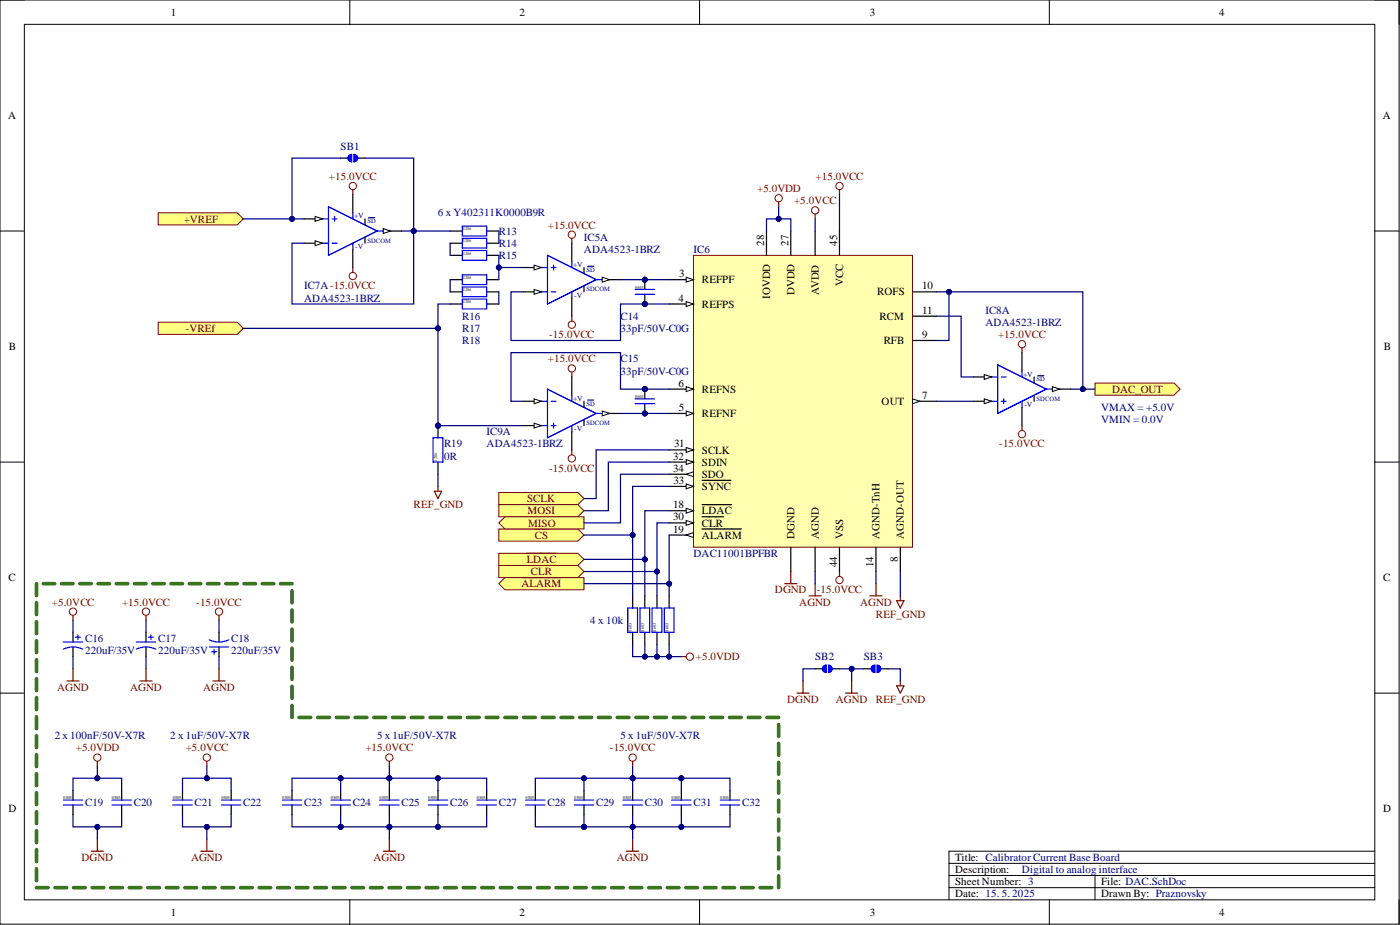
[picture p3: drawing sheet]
<svg xmlns="http://www.w3.org/2000/svg" width="292mm" height="193mm" viewBox="0 0 292 193" stroke-linecap="round" stroke-linejoin="round" font-family="sans-serif">
<defs><g id="words">
<g font-size="2.3">
<text x="35.6" y="3.3">1</text>
<text x="108.4" y="3.3">2</text>
<text x="181.5" y="3.3">3</text>
<text x="254.3" y="3.3">4</text>
<text x="1.7" y="24.9">A</text>
<text x="288.5" y="24.9">A</text>
<text x="159.4" y="51.2" transform="rotate(-90 159.4 51.2)">28</text>
<text x="164.5" y="51.2" transform="rotate(-90 164.5 51.2)">27</text>
<text x="174.6" y="51.2" transform="rotate(-90 174.6 51.2)">45</text>
<text x="141.7" y="57.8">3</text>
<text x="146.5" y="59.1">REFPF</text>
<text x="175.9" y="59.7" transform="rotate(-90 175.9 59.7)">VCC</text>
<text x="141.6" y="62.9">4</text>
<text x="146.5" y="64.2">REFPS</text>
<text x="160.7" y="62.3" transform="rotate(-90 160.7 62.3)">IOVDD</text>
<text x="165.8" y="61.6" transform="rotate(-90 165.8 61.6)">DVDD</text>
<text x="170.8" y="61.6" transform="rotate(-90 170.8 61.6)">AVDD</text>
<text x="183" y="61.6">ROFS</text>
<text x="192.4" y="60.4">10</text>
<text x="192.4" y="65.4">11</text>
<text x="183.5" y="66.7">RCM</text>
<text x="184.4" y="71.8">RFB</text>
<text x="192.4" y="70.5">9</text>
<text x="1.9" y="73.1">B</text>
<text x="288.7" y="73.1">B</text>
<text x="141.6" y="80.7">6</text>
<text x="146.5" y="81.9">REFNS</text>
<text x="192.4" y="83.2">7</text>
<text x="141.6" y="85.7">5</text>
<text x="146.5" y="87">REFNF</text>
<text x="184" y="84.5">OUT</text>
<text x="140.5" y="95.9">32</text>
<text x="140.6" y="93.4">31</text>
<text x="146.5" y="94.6">SCLK</text>
<text x="140.5" y="98.4">34</text>
<text x="140.5" y="101">33</text>
<text x="146.5" y="97.2">SDIN</text>
<text x="146.5" y="99.7">SDO</text>
<text x="140.5" y="106">18</text>
<text x="146.5" y="102.2">SYNC</text>
<text x="146.5" y="107.3">LDAC</text>
<text x="140.5" y="108.6">30</text>
<text x="140.5" y="111.1">19</text>
<text x="146.5" y="109.8">CLR</text>
<text x="146.5" y="112.4">ALARM</text>
<text x="165.8" y="112.4" transform="rotate(-90 165.8 112.4)">DGND</text>
<text x="170.8" y="112.4" transform="rotate(-90 170.8 112.4)">AGND</text>
<text x="175.9" y="112.4" transform="rotate(-90 175.9 112.4)">VSS</text>
<text x="183.5" y="112.4" transform="rotate(-90 183.5 112.4)">AGND-TnH</text>
<text x="188.6" y="112.4" transform="rotate(-90 188.6 112.4)">AGND-OUT</text>
<text x="174.6" y="118.4" transform="rotate(-90 174.6 118.4)">44</text>
<text x="182.3" y="118.4" transform="rotate(-90 182.3 118.4)">14</text>
<text x="187.3" y="117.2" transform="rotate(-90 187.3 117.2)">8</text>
<text x="1.8" y="121.3">C</text>
<text x="288.6" y="121.3">C</text>
<text x="1.8" y="169.5">D</text>
<text x="288.6" y="169.5">D</text>
<text x="199.3" y="179.6">Title: Calibrator Current Base Board</text>
<text x="199.3" y="182.1">Description:</text>
<text x="199.3" y="184.7">Sheet Number: 3</text>
<text x="229.7" y="184.7">File: DAC.SchDoc</text>
<text x="35.6" y="191">1</text>
<text x="108.4" y="191">2</text>
<text x="181.5" y="191">3</text>
<text x="199.3" y="187.2">Date: 15. 5. 2025</text>
<text x="229.7" y="187.2">Drawn By: Praznovsky</text>
<text x="254.3" y="191">4</text>
</g>
<g font-size="2.3" fill="#000080">
<text x="71.1" y="31.2">SB1</text>
<text x="91.4" y="45.2">6 x Y402311K0000B9R</text>
<text x="104.1" y="49">R13</text>
<text x="104.1" y="51.5">R14</text>
<text x="121.8" y="50.2">IC5A</text>
<text x="121.8" y="52.8">ADA4523-1BRZ</text>
<text x="144.7" y="52.8">IC6</text>
<text x="104.1" y="54">R15</text>
<text x="63.5" y="60.4">IC7A-15.0VCC</text>
<text x="63.5" y="62.9">ADA4523-1BRZ</text>
<text x="205.6" y="65.4">IC8A</text>
<text x="96.5" y="66.7">R16</text>
<text x="96.5" y="69.3">R17</text>
<text x="96.5" y="71.8">R18</text>
<text x="129.5" y="66.7">C14</text>
<text x="129.5" y="69.3">33pF/50V-C0G</text>
<text x="205.6" y="68">ADA4523-1BRZ</text>
<text x="129.5" y="75.6">C15</text>
<text x="129.5" y="78.1">33pF/50V-C0G</text>
<text x="229.7" y="85.7">VMAX = +5.0V</text>
<text x="229.7" y="88.3">VMIN = 0.0V</text>
<text x="92.7" y="93.4">R19</text>
<text x="92.7" y="95.9">0R</text>
<text x="101.5" y="90.8">IC9A</text>
<text x="101.5" y="93.4">ADA4523-1BRZ</text>
<text x="144.7" y="116.2">DAC11001BPFBR</text>
<text x="123.1" y="130.1">4 x 10k</text>
<text x="17.8" y="133.9">C16</text>
<text x="17.8" y="136.5">220uF/35V</text>
<text x="33" y="133.9">C17</text>
<text x="33" y="136.5">220uF/35V</text>
<text x="48.2" y="133.9">C18</text>
<text x="48.2" y="136.5">220uF/35V</text>
<text x="170.1" y="137.7">SB2</text>
<text x="180.2" y="137.7">SB3</text>
<text x="11.4" y="154.2">2 x 100nF/50V-X7R</text>
<text x="35.5" y="154.2">2 x 1uF/50V-X7R</text>
<text x="78.7" y="154.2">5 x 1uF/50V-X7R</text>
<text x="129.5" y="154.2">5 x 1uF/50V-X7R</text>
<text x="17.8" y="168.2">C19</text>
<text x="27.9" y="168.2">C20</text>
<text x="40.6" y="168.2">C21</text>
<text x="50.8" y="168.2">C22</text>
<text x="63.5" y="168.2">C23</text>
<text x="73.6" y="168.2">C24</text>
<text x="83.8" y="168.2">C25</text>
<text x="93.9" y="168.2">C26</text>
<text x="104.1" y="168.2">C27</text>
<text x="114.2" y="168.2">C28</text>
<text x="124.4" y="168.2">C29</text>
<text x="134.5" y="168.2">C30</text>
<text x="144.7" y="168.2">C31</text>
<text x="154.8" y="168.2">C32</text>
<text x="213.2" y="182.1">Digital to analog interface</text>
</g>
<g font-size="2.3" fill="#800000">
<text x="68.6" y="37.5">+15.0VCC</text>
<text x="158" y="40.1">+5.0VDD</text>
<text x="170.2" y="37.5">+15.0VCC</text>
<text x="38.3" y="46.4">+VREF</text>
<text x="114.3" y="47.7">+15.0VCC</text>
<text x="165.7" y="42.6">+5.0VCC</text>
<text x="38.8" y="69.3">-VREf</text>
<text x="114.6" y="70.5">-15.0VCC</text>
<text x="208.2" y="70.5">+15.0VCC</text>
<text x="114.3" y="75.6">+15.0VCC</text>
<text x="232" y="81.9">DAC_OUT</text>
<text x="208.5" y="93.4">-15.0VCC</text>
<text x="114.6" y="98.4">-15.0VCC</text>
<text x="86.3" y="106">REF_GND</text>
<text x="110" y="104.8">SCLK</text>
<text x="110.1" y="107.3">MOSI</text>
<text x="110.2" y="109.8">MISO</text>
<text x="111.6" y="112.4">CS</text>
<text x="109.9" y="117.5">LDAC</text>
<text x="110.8" y="120">CLR</text>
<text x="108.8" y="122.5">ALARM</text>
<text x="161.7" y="123.8">DGND</text>
<text x="170.4" y="123.8">-15.0VCC</text>
<text x="10.8" y="126.3">+5.0VCC</text>
<text x="25.5" y="126.3">+15.0VCC</text>
<text x="41" y="126.3">-15.0VCC</text>
<text x="166.8" y="126.3">AGND</text>
<text x="179.5" y="126.3">AGND</text>
<text x="182.8" y="128.9">REF_GND</text>
<text x="145.2" y="137.7">+5.0VDD</text>
<text x="11.9" y="144.1">AGND</text>
<text x="27.2" y="144.1">AGND</text>
<text x="42.4" y="144.1">AGND</text>
<text x="164.2" y="146.6">DGND</text>
<text x="174.4" y="146.6">AGND</text>
<text x="182.8" y="146.6">REF_GND</text>
<text x="15.8" y="156.8">+5.0VDD</text>
<text x="38.8" y="156.8">+5.0VCC</text>
<text x="76.2" y="156.8">+15.0VCC</text>
<text x="127.3" y="156.8">-15.0VCC</text>
<text x="17" y="179.6">DGND</text>
<text x="39.9" y="179.6">AGND</text>
<text x="77.9" y="179.6">AGND</text>
<text x="128.7" y="179.6">AGND</text>
</g>
<g font-size="1.6" fill="#000080">
<text x="73.9" y="45.6">+V</text>
<text x="74.1" y="51.9">-V</text>
<text x="119.6" y="55.7">+V</text>
<text x="119.8" y="62.1">-V</text>
<text x="119.6" y="83.6">+V</text>
<text x="213.5" y="78.6">+V</text>
<text x="119.8" y="90">-V</text>
<text x="213.7" y="84.9">-V</text>
</g>
<g font-size="1.4" fill="#000080">
<text x="76.7" y="46.6">SD</text>
<text x="76.7" y="50.7">SDCOM</text>
<text x="122.4" y="56.7">SD</text>
<text x="122.4" y="60.8">SDCOM</text>
<text x="216.3" y="83.6">SDCOM</text>
<text x="216.3" y="79.6">SD</text>
<text x="122.4" y="88.7">SDCOM</text>
<text x="122.4" y="84.6">SD</text>
</g>
<g font-size=".9" fill="#666">
<text x="96.5" y="48">1206</text>
<text x="96.5" y="50.6">1206</text>
<text x="96.5" y="53.1">1206</text>
<text x="96.5" y="58.2">1206</text>
<text x="96.5" y="60.7">1206</text>
<text x="96.5" y="63.3">1206</text>
<text x="132.5" y="60.2">0603</text>
<text x="132.5" y="83">0603</text>
<text x="91.2" y="96.3" transform="rotate(-90 91.2 96.3)">1206</text>
<text x="131.8" y="131.8" transform="rotate(-90 131.8 131.8)">0603</text>
<text x="134.4" y="131.8" transform="rotate(-90 134.4 131.8)">0603</text>
<text x="136.9" y="131.8" transform="rotate(-90 136.9 131.8)">0603</text>
<text x="139.4" y="131.8" transform="rotate(-90 139.4 131.8)">0603</text>
<text x="13.2" y="166.7">0805</text>
<text x="23.4" y="166.7">0805</text>
<text x="36" y="166.7">0805</text>
<text x="46.2" y="166.7">0805</text>
<text x="58.9" y="166.7">0805</text>
<text x="69" y="166.7">0805</text>
<text x="79.2" y="166.7">0805</text>
<text x="89.4" y="166.7">0805</text>
<text x="99.5" y="166.7">0805</text>
<text x="109.7" y="166.7">0805</text>
<text x="119.8" y="166.7">0805</text>
<text x="130" y="166.7">0805</text>
<text x="140.1" y="166.7">0805</text>
<text x="150.3" y="166.7">0805</text>
</g>
</g></defs>
<g fill="none" stroke="#000" stroke-width=".21">
<path d="M0 0h291.9v192.8h-291.9zM0 0h5.1M5.1 5.1h281.7v182.6h-281.7zM73 0v5.1M146 0v5.1M218.9 0v5.1M286.8 0h5.1v5.1M0 48.2h5.1M286.8 48.2h5.1M0 96.4h5.1M286.8 96.4h5.1M0 144.6h5.1"/>
<path d="M286.8 144.6h5.1M286.8 177.6h-88.8v10.1M73 187.7v5.1M146 187.7v5.1M198 182.6h88.8M198 180.1h88.8M198 185.2h88.8M218.9 187.7v5.1M228.5 182.6v5.1M291.9 187.7v5.1"/>
</g>
<path d="M104.1 102.7h16.5l1.2 1.3-1.2 1.3h-16.5z" fill-rule="evenodd" fill="#ffff80"/>
<path d="M104.1 102.7h16.5l1.2 1.3-1.2 1.3h-16.5z" fill="none" stroke="#800000" stroke-width=".21"/>
<path d="M104.1 110.3h16.5l1.2 1.3-1.2 1.3h-16.5z" fill-rule="evenodd" fill="#ffff80"/>
<path d="M104.1 110.3h16.5l1.2 1.3-1.2 1.3h-16.5z" fill="none" stroke="#800000" stroke-width=".21"/>
<path d="M111.6 110.3h2.7" fill="none" stroke="#800000" stroke-width=".25"/>
<path d="M104.1 105.3h16.5l1.2 1.2-1.2 1.3h-16.5z" fill-rule="evenodd" fill="#ffff80"/>
<path d="M104.1 105.3h16.5l1.2 1.2-1.2 1.3h-16.5z" fill="none" stroke="#800000" stroke-width=".21"/>
<path d="M104.1 109.1l1.2-1.3h16.5v2.5h-16.5z" fill-rule="evenodd" fill="#ffff80"/>
<path d="M104.1 109.1l1.2-1.3h16.5v2.5h-16.5z" fill="none" stroke="#800000" stroke-width=".21"/>
<path d="M104.1 118h16.5l1.2 1.2-1.2 1.3h-16.5z" fill-rule="evenodd" fill="#ffff80"/>
<path d="M104.1 118h16.5l1.2 1.2-1.2 1.3h-16.5z" fill="none" stroke="#800000" stroke-width=".21"/>
<path d="M110.7 118h4.5" fill="none" stroke="#800000" stroke-width=".25"/>
<path d="M104.1 115.4h16.5l1.2 1.3-1.2 1.3h-16.5z" fill-rule="evenodd" fill="#ffff80"/>
<path d="M104.1 115.4h16.5l1.2 1.3-1.2 1.3h-16.5z" fill="none" stroke="#800000" stroke-width=".21"/>
<path d="M109.9 115.4h6.1" fill="none" stroke="#800000" stroke-width=".25"/>
<path d="M104.1 121.8l1.2-1.3h16.5v2.5h-16.5z" fill-rule="evenodd" fill="#ffff80"/>
<g fill="none" stroke="#800000" stroke-width=".21">
<path d="M104.1 121.8l1.2-1.3h16.5v2.5h-16.5z"/>
<circle cx="175.2" cy="38.8" r=".76"/>
<circle cx="170.1" cy="43.9" r=".76"/>
<circle cx="175.2" cy="121" r=".76"/>
</g>
<path d="M175.2 39.6v1M170.1 44.6v1.1M175.2 119.2v1M108.8 120.5h8.3" fill="none" stroke="#800000" stroke-width=".25"/>
<path d="M33 44.4h16.5l1.3 1.3-1.3 1.2h-16.5z" fill-rule="evenodd" fill="#ffff80"/>
<path d="M33 44.4h16.5l1.3 1.3-1.3 1.2h-16.5z" fill="none" stroke="#800000" stroke-width=".21"/>
<path d="M33 67.2h16.5l1.3 1.3-1.3 1.3h-16.5z" fill-rule="evenodd" fill="#ffff80"/>
<path d="M33 67.2h16.5l1.3 1.3-1.3 1.3h-16.5z" fill="none" stroke="#800000" stroke-width=".21"/>
<path d="M228.5 79.9h16.5l1.2 1.3-1.2 1.2h-16.5z" fill-rule="evenodd" fill="#ffff80"/>
<g fill="none" stroke="#800000" stroke-width=".21">
<path d="M228.5 79.9h16.5l1.2 1.3-1.2 1.2h-16.5z"/>
<circle cx="73.6" cy="38.8" r=".76"/>
<circle cx="73.6" cy="57.6" r=".76"/>
<circle cx="213.2" cy="71.8" r=".76"/>
<circle cx="213.2" cy="90.6" r=".76"/>
<circle cx="81.2" cy="158" r=".76"/>
<circle cx="132" cy="158" r=".76"/>
</g>
<g fill="none" stroke="#800000" stroke-width=".25">
<path d="M73.6 39.6v1M73.6 55.8v1M213.2 72.6v1M213.2 88.8v1M165 119.2v2.6M163.7 121.8h2.6M168.8 124.3h2.5M170.1 121.8v2.5M181.5 124.3h2.5M182.8 121.8v2.5M81.2 158.8v1M132 158.8v1"/>
<path d="M166.3 144.6h2.5M167.5 142.1v2.5M176.4 144.6h2.6M177.7 142.1v2.5M41.9 177.6h2.5M43.2 175v2.6M80 177.6h2.5M81.2 175v2.6M130.7 177.6h2.6M132 175v2.6"/>
</g>
<g fill="none" stroke="#000" stroke-width=".25">
<path d="M132 124.3v2.5M132 131.9v2.5M134.5 124.3v2.5M134.5 131.9v2.5M137.1 124.3v2.5M137.1 131.9v2.5M139.6 124.3v2.5M139.6 131.9v2.5M15.2 164.9v2M15.2 167.9v2.1M25.4 164.9v2M25.4 167.9v2.1"/>
<path d="M38.1 164.9v2M38.1 167.9v2.1M48.2 164.9v2M48.2 167.9v2.1M60.9 164.9v2M60.9 167.9v2.1M71.1 164.9v2M71.1 167.9v2.1M81.2 164.9v2M81.2 167.9v2.1M91.4 164.9v2M91.4 167.9v2.1"/>
<path d="M111.7 164.9v2M111.7 167.9v2.1M121.8 164.9v2M121.8 167.9v2.1M132 164.9v2M132 167.9v2.1M142.2 164.9v2M142.2 167.9v2.1"/>
</g>
<g fill="none" stroke="#00f" stroke-width=".25">
<path d="M131 126.8h2v5.1h-2zM133.5 126.8h2.1v5.1h-2.1zM136.1 126.8h2v5.1h-2zM138.6 126.8h2v5.1h-2zM13.2 167.9h4.1M13.2 166.9h4.1M23.4 167.9h4M23.4 166.9h4M36 167.9h4.1M36 166.9h4.1M46.2 167.9h4.1M46.2 166.9h4.1"/>
<path d="M58.9 167.9h4.1M58.9 166.9h4.1M69 167.9h4.1M69 166.9h4.1M79.2 167.9h4.1M79.2 166.9h4.1M89.4 167.9h4M89.4 166.9h4M109.7 167.9h4M109.7 166.9h4M119.8 167.9h4.1M119.8 166.9h4.1"/>
<path d="M130 167.9h4M130 166.9h4M140.1 167.9h4.1M140.1 166.9h4.1"/>
</g>
<circle cx="134.5" cy="58.3" r=".51" fill="#000080"/>
<circle cx="134.5" cy="58.3" r=".51" fill="none" stroke="#000080" stroke-width=".21"/>
<circle cx="134.5" cy="63.4" r=".51" fill="#000080"/>
<circle cx="134.5" cy="63.4" r=".51" fill="none" stroke="#000080" stroke-width=".21"/>
<path d="M134.5 58.3v2.1" fill="none" stroke="#000" stroke-width=".25"/>
<circle cx="134.5" cy="58.3" r=".51" fill="#000080"/>
<circle cx="134.5" cy="58.3" r=".51" fill="none" stroke="#000080" stroke-width=".21"/>
<path d="M134.5 61.4v2" fill="none" stroke="#000" stroke-width=".25"/>
<circle cx="134.5" cy="63.4" r=".51" fill="#000080"/>
<circle cx="134.5" cy="63.4" r=".51" fill="none" stroke="#000080" stroke-width=".21"/>
<path d="M132.5 61.4h4.1M132.5 60.4h4.1" fill="none" stroke="#00f" stroke-width=".25"/>
<circle cx="91.4" cy="88.8" r=".51" fill="#000080"/>
<circle cx="91.4" cy="88.8" r=".51" fill="none" stroke="#000080" stroke-width=".21"/>
<path d="M91.4 88.8v2.5M91.4 96.4v2.5" fill="none" stroke="#000" stroke-width=".25"/>
<circle cx="91.4" cy="88.8" r=".51" fill="#000080"/>
<circle cx="91.4" cy="88.8" r=".51" fill="none" stroke="#000080" stroke-width=".21"/>
<path d="M67.3 45.7h1.2M67.3 50.7h1.2M78.7 48.2h1.3M90.4 91.3h2v5.1h-2z" fill="none" stroke="#00f" stroke-width=".25"/>
<g fill="none" stroke="#800000" stroke-width=".21">
<circle cx="119.3" cy="49" r=".76"/>
<circle cx="162.5" cy="41.4" r=".76"/>
<circle cx="119.3" cy="67.7" r=".76"/>
<circle cx="20.3" cy="158" r=".76"/>
</g>
<path d="M119.3 49.7v1M162.5 42.1v1M119.3 66v1M20.3 158.8v1M19 177.6h2.6M20.3 175v2.6" fill="none" stroke="#800000" stroke-width=".25"/>
<path d="M63.5 45.7h3.8" fill="none" stroke="#000" stroke-width=".25"/>
<path d="M65.7 45.2l1.6 .5-1.6 .5z" fill="#f8fcff"/>
<path d="M65.7 45.2l1.6 .5-1.6 .5z" fill="none" stroke="#000" stroke-width=".21"/>
<path d="M63.5 50.7h3.8" fill="none" stroke="#000" stroke-width=".25"/>
<path d="M65.7 50.2l1.6 .5-1.6 .5z" fill="#f8fcff"/>
<path d="M65.7 50.2l1.6 .5-1.6 .5z" fill="none" stroke="#000" stroke-width=".21"/>
<path d="M80 48.2h3.8" fill="none" stroke="#000" stroke-width=".25"/>
<path d="M80 47.7l1.5 .5-1.5 .5z" fill="#f8fcff"/>
<path d="M80 47.7l1.5 .5-1.5 .5z" fill="none" stroke="#000" stroke-width=".21"/>
<path d="M68.5 43.1l10.2 5.1-10.2 5.1z" fill="#fff"/>
<path d="M68.5 43.1l10.2 5.1-10.2 5.1z" fill="none" stroke="#00f" stroke-width=".21"/>
<path d="M68.5 43.1l10.2 5.1-10.2 5.1zM69.3 45.7h1M69.3 50.7h1M69.8 45.2v1M113 55.8h1.2M124.4 58.3h1.3M113 60.9h1.2" fill="none" stroke="#00f" stroke-width=".25"/>
<path d="M109.2 55.8h3.8" fill="none" stroke="#000" stroke-width=".25"/>
<path d="M111.4 55.3l1.6 .5-1.6 .5z" fill="#f8fcff"/>
<path d="M111.4 55.3l1.6 .5-1.6 .5z" fill="none" stroke="#000" stroke-width=".21"/>
<path d="M109.2 60.9h3.8" fill="none" stroke="#000" stroke-width=".25"/>
<path d="M111.4 60.4l1.6 .5-1.6 .5z" fill="#f8fcff"/>
<path d="M111.4 60.4l1.6 .5-1.6 .5z" fill="none" stroke="#000" stroke-width=".21"/>
<path d="M125.7 58.3h3.8" fill="none" stroke="#000" stroke-width=".25"/>
<path d="M125.7 57.8l1.5 .5-1.5 .6z" fill="#f8fcff"/>
<path d="M125.7 57.8l1.5 .5-1.5 .6z" fill="none" stroke="#000" stroke-width=".21"/>
<path d="M114.2 53.3l10.2 5-10.2 5.1z" fill="#fff"/>
<path d="M114.2 53.3l10.2 5-10.2 5.1z" fill="none" stroke="#00f" stroke-width=".21"/>
<path d="M114.2 53.3l10.2 5-10.2 5.1zM115 55.8h1M115.5 55.3v1M115 60.9h1M206.9 78.6h1.3M206.9 83.7h1.3M218.3 81.2h1.3" fill="none" stroke="#00f" stroke-width=".25"/>
<path d="M203.1 83.7h3.8" fill="none" stroke="#000" stroke-width=".25"/>
<path d="M205.4 83.2l1.5 .5-1.5 .5z" fill="#f8fcff"/>
<path d="M205.4 83.2l1.5 .5-1.5 .5z" fill="none" stroke="#000" stroke-width=".21"/>
<path d="M203.1 78.6h3.8" fill="none" stroke="#000" stroke-width=".25"/>
<path d="M205.4 78.1l1.5 .5-1.5 .5z" fill="#f8fcff"/>
<path d="M205.4 78.1l1.5 .5-1.5 .5z" fill="none" stroke="#000" stroke-width=".21"/>
<path d="M219.6 81.2h3.8" fill="none" stroke="#000" stroke-width=".25"/>
<path d="M219.6 80.7l1.5 .5-1.5 .5z" fill="#f8fcff"/>
<path d="M219.6 80.7l1.5 .5-1.5 .5z" fill="none" stroke="#000" stroke-width=".21"/>
<path d="M208.2 76.1l10.1 5.1-10.1 5.1z" fill="#fff"/>
<path d="M208.2 76.1l10.1 5.1-10.1 5.1z" fill="none" stroke="#00f" stroke-width=".21"/>
<path d="M72.8 32.4l.6-.2v1.5a.76 .76 0 0 1-.7-.4 .76 .76 0 0 1 .1-.9zM73.9 32.2a.76 .76 0 0 1 .7 .8 .76 .76 0 0 1-.7 .7zM73.6 44.4v1.3M73.6 50.7v1.3M119.3 54.5v1.3M119.3 60.9v1.3M208.2 76.1l10.1 5.1-10.1 5.1zM208.9 78.6h1M213.2 77.4v1.2M208.9 83.7h1M209.4 83.2v1M213.2 83.7v1.3" fill="none" stroke="#00f" stroke-width=".25"/>
<g fill="none" stroke="#000" stroke-width=".25">
<path d="M71.1 33h1.2M74.9 33h1.3M73.6 40.6v3.8M73.6 52v3.8M76.2 45.7v1.2M76.2 49.5v1.2M119.3 50.7v3.8M121.8 55.8v1.3M121.8 59.6v1.3M119.3 62.2v3.8M213.2 73.6v3.8M215.8 78.6v1.3"/>
<path d="M213.2 85v3.8M215.8 82.4v1.3"/>
</g>
<path d="M76.9 45.4h1.3M122.6 55.6h1.3M216.5 78.4h1.3" fill="none" stroke="#000080" stroke-width=".25"/>
<path d="M72.9 32.5l.5-.3v1.5l-.5-.2-.3-.5z" fill-rule="evenodd" fill="#00f"/>
<path d="M72.9 32.5l.5-.3v1.5l-.5-.2-.3-.5z" fill="none" stroke="#00f" stroke-width=".21"/>
<path d="M73.9 32.2l.5 .3 .2 .5-.2 .5-.5 .2z" fill-rule="evenodd" fill="#00f"/>
<path d="M73.9 32.2l.5 .3 .2 .5-.2 .5-.5 .2z" fill="none" stroke="#00f" stroke-width=".21"/>
<path d="M72.3 33h.3M74.6 33h.3M171.8 139l.6-.2v1.5a.76 .76 0 0 1-.7-.5 .76 .76 0 0 1 .1-.8zM172.9 138.8a.76 .76 0 0 1 .7 .7 .76 .76 0 0 1-.7 .8z" fill="none" stroke="#00f" stroke-width=".25"/>
<path d="M170.1 139.5h1.2M173.9 139.5h1.3" fill="none" stroke="#000" stroke-width=".25"/>
<path d="M171.9 139l.5-.2v1.5l-.5-.3-.3-.5z" fill-rule="evenodd" fill="#00f"/>
<path d="M171.9 139l.5-.2v1.5l-.5-.3-.3-.5z" fill="none" stroke="#00f" stroke-width=".21"/>
<path d="M172.9 138.8l.5 .2 .2 .5-.2 .5-.5 .3z" fill-rule="evenodd" fill="#00f"/>
<path d="M172.9 138.8l.5 .2 .2 .5-.2 .5-.5 .3z" fill="none" stroke="#00f" stroke-width=".21"/>
<path d="M171.3 139.5h.3M173.6 139.5h.3M182 139l.5-.2v1.5a.76 .76 0 0 1-.7-.5 .76 .76 0 0 1 .2-.8zM183 138.8a.76 .76 0 0 1 .8 .7 .76 .76 0 0 1-.8 .8z" fill="none" stroke="#00f" stroke-width=".25"/>
<path d="M180.2 139.5h1.3M184 139.5h1.3" fill="none" stroke="#000" stroke-width=".25"/>
<path d="M182 139l.5-.2v1.5l-.5-.3-.2-.5z" fill-rule="evenodd" fill="#00f"/>
<path d="M182 139l.5-.2v1.5l-.5-.3-.2-.5z" fill="none" stroke="#00f" stroke-width=".21"/>
<path d="M183 138.8l.5 .2 .3 .5-.3 .5-.5 .3z" fill-rule="evenodd" fill="#00f"/>
<path d="M183 138.8l.5 .2 .3 .5-.3 .5-.5 .3z" fill="none" stroke="#00f" stroke-width=".21"/>
<path d="M181.5 139.5h.3M183.8 139.5h.2" fill="none" stroke="#00f" stroke-width=".25"/>
<path d="M144.7 53.3h45.7v60.9h-45.7z" fill-rule="evenodd" fill="#ffffb0"/>
<path d="M144.7 53.3h45.7v60.9h-45.7z" fill="none" stroke="#800000" stroke-width=".21"/>
<path d="M159.9 48.2v5.1M165 48.2v5.1M170.1 48.2v5.1M175.2 48.2v5.1M190.4 83.7h5.1M165 114.2v5M170.1 114.2v5M175.2 114.2v5" fill="none" stroke="#000" stroke-width=".25"/>
<path d="M190.4 83.2l1.5 .5-1.5 .5z" fill="#f8fcff"/>
<path d="M190.4 83.2l1.5 .5-1.5 .5z" fill="none" stroke="#000" stroke-width=".21"/>
<path d="M139.6 101.5h5.1M182.8 114.2v5M187.8 114.2v5" fill="none" stroke="#000" stroke-width=".25"/>
<path d="M143.2 101l1.5 .5-1.5 .5z" fill="#f8fcff"/>
<path d="M143.2 101l1.5 .5-1.5 .5z" fill="none" stroke="#000" stroke-width=".21"/>
<path d="M139.6 96.4h5.1M146.5 100.2h6" fill="none" stroke="#000" stroke-width=".25"/>
<path d="M143.2 95.9l1.5 .5-1.5 .5z" fill="#f8fcff"/>
<path d="M143.2 95.9l1.5 .5-1.5 .5z" fill="none" stroke="#000" stroke-width=".21"/>
<path d="M139.6 98.9h5.1" fill="none" stroke="#000" stroke-width=".25"/>
<path d="M143.2 98.9l1.5-.5v1z" fill="#f8fcff"/>
<path d="M143.2 98.9l1.5-.5v1z" fill="none" stroke="#000" stroke-width=".21"/>
<path d="M139.6 93.9h5.1" fill="none" stroke="#000" stroke-width=".25"/>
<path d="M143.2 93.4l1.5 .5-1.5 .5z" fill="#f8fcff"/>
<path d="M143.2 93.4l1.5 .5-1.5 .5z" fill="none" stroke="#000" stroke-width=".21"/>
<path d="M139.6 109.1h5.1" fill="none" stroke="#000" stroke-width=".25"/>
<path d="M143.2 108.6l1.5 .5-1.5 .5z" fill="#f8fcff"/>
<path d="M143.2 108.6l1.5 .5-1.5 .5z" fill="none" stroke="#000" stroke-width=".21"/>
<path d="M139.6 58.3h5.1M146.5 107.8h4.4" fill="none" stroke="#000" stroke-width=".25"/>
<path d="M143.2 57.8l1.5 .5-1.5 .6z" fill="#f8fcff"/>
<path d="M143.2 57.8l1.5 .5-1.5 .6z" fill="none" stroke="#000" stroke-width=".21"/>
<path d="M139.6 63.4h5.1" fill="none" stroke="#000" stroke-width=".25"/>
<path d="M143.2 62.9l1.5 .5-1.5 .5z" fill="#f8fcff"/>
<path d="M143.2 62.9l1.5 .5-1.5 .5z" fill="none" stroke="#000" stroke-width=".21"/>
<path d="M139.6 86.3h5.1" fill="none" stroke="#000" stroke-width=".25"/>
<path d="M143.2 85.7l1.5 .6-1.5 .5z" fill="#f8fcff"/>
<path d="M143.2 85.7l1.5 .6-1.5 .5z" fill="none" stroke="#000" stroke-width=".21"/>
<path d="M139.6 81.2h5.1" fill="none" stroke="#000" stroke-width=".25"/>
<path d="M143.2 80.7l1.5 .5-1.5 .5z" fill="#f8fcff"/>
<path d="M143.2 80.7l1.5 .5-1.5 .5z" fill="none" stroke="#000" stroke-width=".21"/>
<path d="M139.6 106.5h5.1" fill="none" stroke="#000" stroke-width=".25"/>
<path d="M143.2 106l1.5 .5-1.5 .6z" fill="#f8fcff"/>
<path d="M143.2 106l1.5 .5-1.5 .6z" fill="none" stroke="#000" stroke-width=".21"/>
<path d="M139.6 111.6h5.1M146.5 105.3h6.1" fill="none" stroke="#000" stroke-width=".25"/>
<path d="M143.2 111.6l1.5-.5v1z" fill="#f8fcff"/>
<path d="M143.2 111.6l1.5-.5v1z" fill="none" stroke="#000" stroke-width=".21"/>
<g fill="none" stroke="#000" stroke-width=".25">
<path d="M93.9 48.2h2.6M93.9 50.7h2.6M93.9 53.3h2.6M93.9 58.3h2.6M101.5 48.2h2.6M101.5 50.7h2.6M101.5 53.3h2.6M101.5 58.3h2.6M93.9 60.9h2.6M93.9 63.4h2.6M101.5 60.9h2.6M101.5 63.4h2.6"/>
<path d="M190.4 60.9h5.1M190.4 66h5.1M190.4 71h5.1M109.2 88.8h3.8M146.5 110.3h8.2M15.2 131.9v2M15.2 135v2M30.5 131.9v2M30.5 135v2M45.7 131.9v2M45.7 135v2"/>
</g>
<g fill="none" stroke="#00f" stroke-width=".25">
<path d="M96.5 47.2h5v2h-5zM96.5 49.7h5v2.1h-5zM96.5 52.3h5v2h-5zM96.5 57.3h5v2.1h-5zM96.5 59.9h5v2h-5zM96.5 62.4h5v2h-5zM113 88.8h1.2M113 83.7h1.2M124.4 86.3h1.3M13.2 135.4a4.6 4.6 0 0 1 4.1 0M13.2 133.9h4.1M15.7 132.9h1.1"/>
<path d="M16.2 132.4v1M28.4 135.4a4.6 4.6 0 0 1 4.1 0M28.4 133.9h4.1M31 132.9h1M31.5 132.4v1M43.7 133.5a4.6 4.6 0 0 0 4 0M43.7 135h4M44.2 136h1M44.7 135.5v1"/>
</g>
<g fill="none" stroke="#800000" stroke-width=".21">
<circle cx="119.3" cy="76.9" r=".76"/>
<circle cx="119.3" cy="95.6" r=".76"/>
<circle cx="15.2" cy="127.6" r=".76"/>
<circle cx="30.5" cy="127.6" r=".76"/>
<circle cx="45.7" cy="127.6" r=".76"/>
<circle cx="43.2" cy="158" r=".76"/>
</g>
<g fill="none" stroke="#800000" stroke-width=".25">
<path d="M119.3 77.6v1M119.3 93.9v1M90.6 102.5h1.5l-.7 1.5zM91.4 101.5v1M15.2 128.4v1M15.2 139.5v2.6M30.5 128.4v1M30.5 139.5v2.6M45.7 128.4v1M45.7 139.5v2.6M187.1 125.3h1.5l-.8 1.5zM187.8 124.3v1"/>
<path d="M14 142.1h2.5M29.2 142.1h2.5M43.2 158.8v1M44.4 142.1h2.6M187.1 143.1h1.5l-.8 1.5zM187.8 142.1v1"/>
</g>
<g fill="none" stroke="#38761d" stroke-width=".76">
<path d="M7.6 121.8v2.4M7.6 125.7v2.5M7.6 129.7v2.5M7.6 133.7v2.4M7.6 137.6v2.5M9 121.8h2.4M12.9 121.8h2.3M16.7 121.8h2.3M20.5 121.8h2.3M24.3 121.8h2.4M28.1 121.8h2.4M31.9 121.8h2.4"/>
<path d="M35.7 121.8h2.4M39.5 121.8h2.4M43.3 121.8h2.4M47.1 121.8h2.4M50.9 121.8h2.4M54.7 121.8h2.4M58.5 121.8h2.4M60.9 123.3v2.5M60.9 127.3v2.4M60.9 131.2v2.5M60.9 135.2v2.5M60.9 139.2v2.5"/>
<path d="M7.6 141.6v2.5M7.6 145.5v2.5M7.6 149.5v2.5M7.6 153.5v2.5M7.6 157.4v2.5M60.9 143.2v2.5M60.9 147.2v2.5M62.4 149.7h2.4M66.3 149.7h2.4M70.2 149.7h2.4M74.1 149.7h2.4M78 149.7h2.5"/>
<path d="M81.9 149.7h2.5M85.8 149.7h2.5M89.7 149.7h2.5M93.6 149.7h2.5M97.5 149.7h2.5M101.4 149.7h2.5M105.3 149.7h2.5M109.3 149.7h2.4M113.2 149.7h2.4M117.1 149.7h2.4M121 149.7h2.4M124.9 149.7h2.4"/>
<path d="M128.8 149.7h2.4M132.7 149.7h2.4M136.6 149.7h2.4M140.5 149.7h2.4M144.4 149.7h2.4M148.3 149.7h2.4M152.2 149.7h2.5M156.1 149.7h2.5M160 149.7h2.5M162.5 151.1v2.5M162.5 155.1v2.5M162.5 159v2.5"/>
<path d="M7.6 161.4v2.5M7.6 165.4v2.4M7.6 169.3v2.5M7.6 173.3v2.5M7.6 177.3v2.4M162.5 163v2.5M162.5 166.9v2.5M162.5 170.9v2.4M162.5 174.8v2.5M162.5 178.8v2.4M7.6 181.2v2.5M7.6 185.2h2.4"/>
<path d="M11.5 185.2h2.4M15.4 185.2h2.4M19.2 185.2h2.5M23.1 185.2h2.4M27 185.2h2.4M30.8 185.2h2.5M34.7 185.2h2.4M38.6 185.2h2.4M42.5 185.2h2.4M46.3 185.2h2.4M50.2 185.2h2.4M54.1 185.2h2.4"/>
<path d="M57.9 185.2h2.5M61.8 185.2h2.4M65.7 185.2h2.4M69.6 185.2h2.4M73.4 185.2h2.4M77.3 185.2h2.4M81.2 185.2h2.4M85 185.2h2.5M88.9 185.2h2.4M92.8 185.2h2.4M96.7 185.2h2.4M100.5 185.2h2.4"/>
<path d="M104.4 185.2h2.4M108.3 185.2h2.4M112.1 185.2h2.5M116 185.2h2.4M119.9 185.2h2.4M123.7 185.2h2.5M127.6 185.2h2.4M131.5 185.2h2.4M135.4 185.2h2.4M139.2 185.2h2.5M143.1 185.2h2.4M147 185.2h2.4"/>
<path d="M150.8 185.2h2.5M154.7 185.2h2.4M158.6 185.2h2.4M162.5 182.7v2.5"/>
</g>
<path d="M111.4 88.3l1.6 .5-1.6 .5z" fill="#f8fcff"/>
<path d="M111.4 88.3l1.6 .5-1.6 .5z" fill="none" stroke="#000" stroke-width=".21"/>
<path d="M109.2 83.7h3.8" fill="none" stroke="#000" stroke-width=".25"/>
<path d="M111.4 83.2l1.6 .5-1.6 .5z" fill="#f8fcff"/>
<path d="M111.4 83.2l1.6 .5-1.6 .5z" fill="none" stroke="#000" stroke-width=".21"/>
<path d="M125.7 86.3h3.8" fill="none" stroke="#000" stroke-width=".25"/>
<path d="M125.7 85.7l1.5 .6-1.5 .5z" fill="#f8fcff"/>
<path d="M125.7 85.7l1.5 .6-1.5 .5z" fill="none" stroke="#000" stroke-width=".21"/>
<path d="M114.2 81.2l10.2 5.1-10.2 5z" fill="#fff"/>
<path d="M114.2 81.2l10.2 5.1-10.2 5z" fill="none" stroke="#00f" stroke-width=".21"/>
<path d="M114.2 81.2l10.2 5.1-10.2 5zM115 88.8h1M115 83.7h1M115.5 88.3v1M119.3 82.4v1.3M119.3 88.8v1.3" fill="none" stroke="#00f" stroke-width=".25"/>
<path d="M119.3 78.6v3.8M119.3 90.1v3.8M121.8 83.7v1.3M121.8 87.5v1.3" fill="none" stroke="#000" stroke-width=".25"/>
<path d="M122.6 83.5h1.3" fill="none" stroke="#000080" stroke-width=".25"/>
<circle cx="134.5" cy="81.2" r=".51" fill="#000080"/>
<circle cx="134.5" cy="81.2" r=".51" fill="none" stroke="#000080" stroke-width=".21"/>
<circle cx="134.5" cy="86.3" r=".51" fill="#000080"/>
<circle cx="134.5" cy="86.3" r=".51" fill="none" stroke="#000080" stroke-width=".21"/>
<path d="M134.5 81.2v2" fill="none" stroke="#000" stroke-width=".25"/>
<circle cx="134.5" cy="81.2" r=".51" fill="#000080"/>
<circle cx="134.5" cy="81.2" r=".51" fill="none" stroke="#000080" stroke-width=".21"/>
<path d="M134.5 84.2v2.1" fill="none" stroke="#000" stroke-width=".25"/>
<circle cx="134.5" cy="86.3" r=".51" fill="#000080"/>
<circle cx="134.5" cy="86.3" r=".51" fill="none" stroke="#000080" stroke-width=".21"/>
<path d="M132.5 84.2h4.1M132.5 83.2h4.1M99.5 167.9h4.1M99.5 166.9h4.1M150.3 167.9h4M150.3 166.9h4" fill="none" stroke="#00f" stroke-width=".25"/>
<path d="M101.5 164.9v2M101.5 167.9v2.1M152.3 164.9v2M152.3 167.9v2.1" fill="none" stroke="#000" stroke-width=".25"/>
<circle cx="143.9" cy="137" r=".76" fill="none" stroke="#800000" stroke-width=".21"/>
<path d="M142.2 137h1" fill="none" stroke="#800000" stroke-width=".25"/>
<path d="M129.5 58.3h10.1M170.1 45.7v2.5M175.2 40.6v7.6" fill="none" stroke="#000080" stroke-width=".25"/>
<circle cx="134.5" cy="58.3" r=".51" fill="#000080"/>
<circle cx="134.5" cy="58.3" r=".51" fill="none" stroke="#000080" stroke-width=".21"/>
<path d="M60.9 164.9v-2.5h10.2v2.5" fill="none" stroke="#000080" stroke-width=".25"/>
<circle cx="71.1" cy="162.4" r=".51" fill="#000080"/>
<circle cx="71.1" cy="162.4" r=".51" fill="none" stroke="#000080" stroke-width=".21"/>
<path d="M71.1 170v2.5" fill="none" stroke="#000080" stroke-width=".25"/>
<circle cx="71.1" cy="172.5" r=".51" fill="#000080"/>
<circle cx="71.1" cy="172.5" r=".51" fill="none" stroke="#000080" stroke-width=".21"/>
<path d="M132 162.4v2.5" fill="none" stroke="#000080" stroke-width=".25"/>
<circle cx="132" cy="162.4" r=".51" fill="#000080"/>
<circle cx="132" cy="162.4" r=".51" fill="none" stroke="#000080" stroke-width=".21"/>
<path d="M38.1 164.9v-2.5h10.1v2.5" fill="none" stroke="#000080" stroke-width=".25"/>
<circle cx="43.2" cy="162.4" r=".51" fill="#000080"/>
<circle cx="43.2" cy="162.4" r=".51" fill="none" stroke="#000080" stroke-width=".21"/>
<path d="M38.1 170v2.5h10.1v-2.5" fill="none" stroke="#000080" stroke-width=".25"/>
<circle cx="43.2" cy="172.5" r=".51" fill="#000080"/>
<circle cx="43.2" cy="172.5" r=".51" fill="none" stroke="#000080" stroke-width=".21"/>
<path d="M43.2 172.5v2.5" fill="none" stroke="#000080" stroke-width=".25"/>
<circle cx="43.2" cy="172.5" r=".51" fill="#000080"/>
<circle cx="43.2" cy="172.5" r=".51" fill="none" stroke="#000080" stroke-width=".21"/>
<path d="M43.2 159.8v2.6" fill="none" stroke="#000080" stroke-width=".25"/>
<circle cx="43.2" cy="162.4" r=".51" fill="#000080"/>
<circle cx="43.2" cy="162.4" r=".51" fill="none" stroke="#000080" stroke-width=".21"/>
<path d="M91.4 98.9v2.6M121.8 162.4h-10.1v2.5" fill="none" stroke="#000080" stroke-width=".25"/>
<circle cx="121.8" cy="162.4" r=".51" fill="#000080"/>
<circle cx="121.8" cy="162.4" r=".51" fill="none" stroke="#000080" stroke-width=".21"/>
<path d="M121.8 170v2.5" fill="none" stroke="#000080" stroke-width=".25"/>
<circle cx="121.8" cy="172.5" r=".51" fill="#000080"/>
<circle cx="121.8" cy="172.5" r=".51" fill="none" stroke="#000080" stroke-width=".21"/>
<path d="M60.9 170v2.5h10.2" fill="none" stroke="#000080" stroke-width=".25"/>
<circle cx="71.1" cy="172.5" r=".51" fill="#000080"/>
<circle cx="71.1" cy="172.5" r=".51" fill="none" stroke="#000080" stroke-width=".21"/>
<path d="M111.7 170v2.5h10.1" fill="none" stroke="#000080" stroke-width=".25"/>
<circle cx="121.8" cy="172.5" r=".51" fill="#000080"/>
<circle cx="121.8" cy="172.5" r=".51" fill="none" stroke="#000080" stroke-width=".21"/>
<path d="M81.2 170v2.5" fill="none" stroke="#000080" stroke-width=".25"/>
<circle cx="81.2" cy="172.5" r=".51" fill="#000080"/>
<circle cx="81.2" cy="172.5" r=".51" fill="none" stroke="#000080" stroke-width=".21"/>
<path d="M132 170v2.5" fill="none" stroke="#000080" stroke-width=".25"/>
<circle cx="132" cy="172.5" r=".51" fill="#000080"/>
<circle cx="132" cy="172.5" r=".51" fill="none" stroke="#000080" stroke-width=".21"/>
<path d="M71.1 33h-10.2v12.7" fill="none" stroke="#000080" stroke-width=".25"/>
<circle cx="60.9" cy="45.7" r=".51" fill="#000080"/>
<circle cx="60.9" cy="45.7" r=".51" fill="none" stroke="#000080" stroke-width=".21"/>
<path d="M170.1 139.5h-2.6v2.6M177.7 139.5v2.6M185.3 139.5h2.5v2.6" fill="none" stroke="#000080" stroke-width=".25"/>
<circle cx="177.7" cy="139.5" r=".51" fill="#000080"/>
<circle cx="177.7" cy="139.5" r=".51" fill="none" stroke="#000080" stroke-width=".21"/>
<path d="M175.2 139.5h5" fill="none" stroke="#000080" stroke-width=".25"/>
<circle cx="177.7" cy="139.5" r=".51" fill="#000080"/>
<circle cx="177.7" cy="139.5" r=".51" fill="none" stroke="#000080" stroke-width=".21"/>
<path d="M132 134.4v2.6h10.2" fill="none" stroke="#000080" stroke-width=".25"/>
<circle cx="134.5" cy="137" r=".51" fill="#000080"/>
<circle cx="134.5" cy="137" r=".51" fill="none" stroke="#000080" stroke-width=".21"/>
<circle cx="137.1" cy="137" r=".51" fill="#000080"/>
<circle cx="137.1" cy="137" r=".51" fill="none" stroke="#000080" stroke-width=".21"/>
<circle cx="139.6" cy="137" r=".51" fill="#000080"/>
<circle cx="139.6" cy="137" r=".51" fill="none" stroke="#000080" stroke-width=".21"/>
<path d="M50.8 45.7h12.7M170.1 119.2v2.6M187.8 119.2v5.1" fill="none" stroke="#000080" stroke-width=".25"/>
<circle cx="60.9" cy="45.7" r=".51" fill="#000080"/>
<circle cx="60.9" cy="45.7" r=".51" fill="none" stroke="#000080" stroke-width=".21"/>
<path d="M76.2 33h10.1v15.2" fill="none" stroke="#000080" stroke-width=".25"/>
<circle cx="86.3" cy="48.2" r=".51" fill="#000080"/>
<circle cx="86.3" cy="48.2" r=".51" fill="none" stroke="#000080" stroke-width=".21"/>
<path d="M83.8 48.2h2.5v15.2h-25.4v-12.7h2.6" fill="none" stroke="#000080" stroke-width=".25"/>
<circle cx="86.3" cy="48.2" r=".51" fill="#000080"/>
<circle cx="86.3" cy="48.2" r=".51" fill="none" stroke="#000080" stroke-width=".21"/>
<path d="M121.8 121.8h17.8" fill="none" stroke="#000080" stroke-width=".25"/>
<circle cx="139.6" cy="121.8" r=".51" fill="#000080"/>
<circle cx="139.6" cy="121.8" r=".51" fill="none" stroke="#000080" stroke-width=".21"/>
<path d="M121.8 119.2h15.3" fill="none" stroke="#000080" stroke-width=".25"/>
<circle cx="137.1" cy="119.2" r=".51" fill="#000080"/>
<circle cx="137.1" cy="119.2" r=".51" fill="none" stroke="#000080" stroke-width=".21"/>
<path d="M121.8 116.7h12.7" fill="none" stroke="#000080" stroke-width=".25"/>
<circle cx="134.5" cy="116.7" r=".51" fill="#000080"/>
<circle cx="134.5" cy="116.7" r=".51" fill="none" stroke="#000080" stroke-width=".21"/>
<path d="M121.8 111.6h10.2" fill="none" stroke="#000080" stroke-width=".25"/>
<circle cx="132" cy="111.6" r=".51" fill="#000080"/>
<circle cx="132" cy="111.6" r=".51" fill="none" stroke="#000080" stroke-width=".21"/>
<path d="M139.6 98.9h-10.1v10.2h-7.7M139.6 96.4h-12.7v10.1h-5.1M139.6 111.6v12.7" fill="none" stroke="#000080" stroke-width=".25"/>
<circle cx="139.6" cy="121.8" r=".51" fill="#000080"/>
<circle cx="139.6" cy="121.8" r=".51" fill="none" stroke="#000080" stroke-width=".21"/>
<path d="M139.6 134.4v2.6" fill="none" stroke="#000080" stroke-width=".25"/>
<circle cx="139.6" cy="137" r=".51" fill="#000080"/>
<circle cx="139.6" cy="137" r=".51" fill="none" stroke="#000080" stroke-width=".21"/>
<path d="M139.6 109.1h-2.5v15.2" fill="none" stroke="#000080" stroke-width=".25"/>
<circle cx="137.1" cy="119.2" r=".51" fill="#000080"/>
<circle cx="137.1" cy="119.2" r=".51" fill="none" stroke="#000080" stroke-width=".21"/>
<path d="M137.1 134.4v2.6" fill="none" stroke="#000080" stroke-width=".25"/>
<circle cx="137.1" cy="137" r=".51" fill="#000080"/>
<circle cx="137.1" cy="137" r=".51" fill="none" stroke="#000080" stroke-width=".21"/>
<path d="M139.6 106.5h-5.1v17.8" fill="none" stroke="#000080" stroke-width=".25"/>
<circle cx="134.5" cy="116.7" r=".51" fill="#000080"/>
<circle cx="134.5" cy="116.7" r=".51" fill="none" stroke="#000080" stroke-width=".21"/>
<path d="M134.5 134.4v2.6" fill="none" stroke="#000080" stroke-width=".25"/>
<circle cx="134.5" cy="137" r=".51" fill="#000080"/>
<circle cx="134.5" cy="137" r=".51" fill="none" stroke="#000080" stroke-width=".21"/>
<path d="M139.6 101.5h-7.6v22.8" fill="none" stroke="#000080" stroke-width=".25"/>
<circle cx="132" cy="111.6" r=".51" fill="#000080"/>
<circle cx="132" cy="111.6" r=".51" fill="none" stroke="#000080" stroke-width=".21"/>
<path d="M109.2 60.9h-2.6v10.1h22.9v-7.6h10.1M139.6 93.9h-15.2v10.1h-2.6" fill="none" stroke="#000080" stroke-width=".25"/>
<circle cx="134.5" cy="63.4" r=".51" fill="#000080"/>
<circle cx="134.5" cy="63.4" r=".51" fill="none" stroke="#000080" stroke-width=".21"/>
<path d="M15.2 129.4v2.5M15.2 137v2.5M30.5 129.4v2.5M30.5 137v2.5M45.7 129.4v2.5M45.7 137v2.5M91.4 170v2.5h-20.3" fill="none" stroke="#000080" stroke-width=".25"/>
<circle cx="71.1" cy="172.5" r=".51" fill="#000080"/>
<circle cx="71.1" cy="172.5" r=".51" fill="none" stroke="#000080" stroke-width=".21"/>
<circle cx="81.2" cy="172.5" r=".51" fill="#000080"/>
<circle cx="81.2" cy="172.5" r=".51" fill="none" stroke="#000080" stroke-width=".21"/>
<circle cx="91.4" cy="172.5" r=".51" fill="#000080"/>
<circle cx="91.4" cy="172.5" r=".51" fill="none" stroke="#000080" stroke-width=".21"/>
<path d="M121.8 164.9v-2.5h20.4v2.5" fill="none" stroke="#000080" stroke-width=".25"/>
<circle cx="121.8" cy="162.4" r=".51" fill="#000080"/>
<circle cx="121.8" cy="162.4" r=".51" fill="none" stroke="#000080" stroke-width=".21"/>
<circle cx="132" cy="162.4" r=".51" fill="#000080"/>
<circle cx="132" cy="162.4" r=".51" fill="none" stroke="#000080" stroke-width=".21"/>
<circle cx="142.2" cy="162.4" r=".51" fill="#000080"/>
<circle cx="142.2" cy="162.4" r=".51" fill="none" stroke="#000080" stroke-width=".21"/>
<path d="M142.2 170v2.5h-20.4" fill="none" stroke="#000080" stroke-width=".25"/>
<circle cx="121.8" cy="172.5" r=".51" fill="#000080"/>
<circle cx="121.8" cy="172.5" r=".51" fill="none" stroke="#000080" stroke-width=".21"/>
<circle cx="132" cy="172.5" r=".51" fill="#000080"/>
<circle cx="132" cy="172.5" r=".51" fill="none" stroke="#000080" stroke-width=".21"/>
<circle cx="142.2" cy="172.5" r=".51" fill="#000080"/>
<circle cx="142.2" cy="172.5" r=".51" fill="none" stroke="#000080" stroke-width=".21"/>
<path d="M71.1 162.4h20.3v2.5" fill="none" stroke="#000080" stroke-width=".25"/>
<circle cx="71.1" cy="162.4" r=".51" fill="#000080"/>
<circle cx="71.1" cy="162.4" r=".51" fill="none" stroke="#000080" stroke-width=".21"/>
<circle cx="81.2" cy="162.4" r=".51" fill="#000080"/>
<circle cx="81.2" cy="162.4" r=".51" fill="none" stroke="#000080" stroke-width=".21"/>
<circle cx="91.4" cy="162.4" r=".51" fill="#000080"/>
<circle cx="91.4" cy="162.4" r=".51" fill="none" stroke="#000080" stroke-width=".21"/>
<path d="M81.2 162.4v2.5" fill="none" stroke="#000080" stroke-width=".25"/>
<circle cx="81.2" cy="162.4" r=".51" fill="#000080"/>
<circle cx="81.2" cy="162.4" r=".51" fill="none" stroke="#000080" stroke-width=".21"/>
<path d="M15.2 164.9v-2.5h10.2v2.5" fill="none" stroke="#000080" stroke-width=".25"/>
<circle cx="20.3" cy="162.4" r=".51" fill="#000080"/>
<circle cx="20.3" cy="162.4" r=".51" fill="none" stroke="#000080" stroke-width=".21"/>
<path d="M15.2 170v2.5h10.2v-2.5" fill="none" stroke="#000080" stroke-width=".25"/>
<circle cx="20.3" cy="172.5" r=".51" fill="#000080"/>
<circle cx="20.3" cy="172.5" r=".51" fill="none" stroke="#000080" stroke-width=".21"/>
<path d="M20.3 159.8v2.6" fill="none" stroke="#000080" stroke-width=".25"/>
<circle cx="20.3" cy="162.4" r=".51" fill="#000080"/>
<circle cx="20.3" cy="162.4" r=".51" fill="none" stroke="#000080" stroke-width=".21"/>
<path d="M20.3 172.5v2.5" fill="none" stroke="#000080" stroke-width=".25"/>
<circle cx="20.3" cy="172.5" r=".51" fill="#000080"/>
<circle cx="20.3" cy="172.5" r=".51" fill="none" stroke="#000080" stroke-width=".21"/>
<path d="M104.1 53.3v5" fill="none" stroke="#000080" stroke-width=".25"/>
<circle cx="104.1" cy="55.8" r=".51" fill="#000080"/>
<circle cx="104.1" cy="55.8" r=".51" fill="none" stroke="#000080" stroke-width=".21"/>
<path d="M104.1 55.8h5.1" fill="none" stroke="#000080" stroke-width=".25"/>
<circle cx="104.1" cy="55.8" r=".51" fill="#000080"/>
<circle cx="104.1" cy="55.8" r=".51" fill="none" stroke="#000080" stroke-width=".21"/>
<path d="M86.3 48.2h7.6M93.9 50.7v2.6M104.1 48.2v2.5" fill="none" stroke="#000080" stroke-width=".25"/>
<circle cx="86.3" cy="48.2" r=".51" fill="#000080"/>
<circle cx="86.3" cy="48.2" r=".51" fill="none" stroke="#000080" stroke-width=".21"/>
<path d="M93.9 58.3v2.6M50.8 68.5h40.6M104.1 60.9v2.5" fill="none" stroke="#000080" stroke-width=".25"/>
<circle cx="91.4" cy="68.5" r=".51" fill="#000080"/>
<circle cx="91.4" cy="68.5" r=".51" fill="none" stroke="#000080" stroke-width=".21"/>
<path d="M129.5 86.3h10.1" fill="none" stroke="#000080" stroke-width=".25"/>
<circle cx="134.5" cy="86.3" r=".51" fill="#000080"/>
<circle cx="134.5" cy="86.3" r=".51" fill="none" stroke="#000080" stroke-width=".21"/>
<path d="M134.5 81.2h5.1" fill="none" stroke="#000080" stroke-width=".25"/>
<circle cx="134.5" cy="81.2" r=".51" fill="#000080"/>
<circle cx="134.5" cy="81.2" r=".51" fill="none" stroke="#000080" stroke-width=".21"/>
<path d="M91.4 88.8h17.8" fill="none" stroke="#000080" stroke-width=".25"/>
<circle cx="91.4" cy="88.8" r=".51" fill="#000080"/>
<circle cx="91.4" cy="88.8" r=".51" fill="none" stroke="#000080" stroke-width=".21"/>
<path d="M134.5 81.2h-5v-7.6h-22.9v10.1h2.6" fill="none" stroke="#000080" stroke-width=".25"/>
<circle cx="134.5" cy="81.2" r=".51" fill="#000080"/>
<circle cx="134.5" cy="81.2" r=".51" fill="none" stroke="#000080" stroke-width=".21"/>
<path d="M93.9 63.4h-2.5v25.4" fill="none" stroke="#000080" stroke-width=".25"/>
<circle cx="91.4" cy="88.8" r=".51" fill="#000080"/>
<circle cx="91.4" cy="88.8" r=".51" fill="none" stroke="#000080" stroke-width=".21"/>
<circle cx="91.4" cy="68.5" r=".51" fill="#000080"/>
<circle cx="91.4" cy="68.5" r=".51" fill="none" stroke="#000080" stroke-width=".21"/>
<path d="M195.5 83.7h7.6M223.4 81.2h5.1" fill="none" stroke="#000080" stroke-width=".25"/>
<circle cx="225.9" cy="81.2" r=".51" fill="#000080"/>
<circle cx="225.9" cy="81.2" r=".51" fill="none" stroke="#000080" stroke-width=".21"/>
<path d="M195.5 60.9h30.4v20.3" fill="none" stroke="#000080" stroke-width=".25"/>
<circle cx="225.9" cy="81.2" r=".51" fill="#000080"/>
<circle cx="225.9" cy="81.2" r=".51" fill="none" stroke="#000080" stroke-width=".21"/>
<circle cx="198" cy="60.9" r=".51" fill="#000080"/>
<circle cx="198" cy="60.9" r=".51" fill="none" stroke="#000080" stroke-width=".21"/>
<path d="M198 60.9v10.1h-2.5" fill="none" stroke="#000080" stroke-width=".25"/>
<circle cx="198" cy="60.9" r=".51" fill="#000080"/>
<circle cx="198" cy="60.9" r=".51" fill="none" stroke="#000080" stroke-width=".21"/>
<path d="M159.9 48.2v-2.5h5.1v2.5M195.5 66h5v12.6h2.6" fill="none" stroke="#000080" stroke-width=".25"/>
<circle cx="162.5" cy="45.7" r=".51" fill="#000080"/>
<circle cx="162.5" cy="45.7" r=".51" fill="none" stroke="#000080" stroke-width=".21"/>
<path d="M162.5 43.1v2.6" fill="none" stroke="#000080" stroke-width=".25"/>
<circle cx="162.5" cy="45.7" r=".51" fill="#000080"/>
<circle cx="162.5" cy="45.7" r=".51" fill="none" stroke="#000080" stroke-width=".21"/>
<path d="M81.2 159.8v2.6" fill="none" stroke="#000080" stroke-width=".25"/>
<circle cx="81.2" cy="162.4" r=".51" fill="#000080"/>
<circle cx="81.2" cy="162.4" r=".51" fill="none" stroke="#000080" stroke-width=".21"/>
<path d="M81.2 172.5v2.5" fill="none" stroke="#000080" stroke-width=".25"/>
<circle cx="81.2" cy="172.5" r=".51" fill="#000080"/>
<circle cx="81.2" cy="172.5" r=".51" fill="none" stroke="#000080" stroke-width=".21"/>
<path d="M132 159.8v2.6" fill="none" stroke="#000080" stroke-width=".25"/>
<circle cx="132" cy="162.4" r=".51" fill="#000080"/>
<circle cx="132" cy="162.4" r=".51" fill="none" stroke="#000080" stroke-width=".21"/>
<path d="M132 172.5v2.5" fill="none" stroke="#000080" stroke-width=".25"/>
<circle cx="132" cy="172.5" r=".51" fill="#000080"/>
<circle cx="132" cy="172.5" r=".51" fill="none" stroke="#000080" stroke-width=".21"/>
<path d="M91.4 162.4h10.1v2.5" fill="none" stroke="#000080" stroke-width=".25"/>
<circle cx="91.4" cy="162.4" r=".51" fill="#000080"/>
<circle cx="91.4" cy="162.4" r=".51" fill="none" stroke="#000080" stroke-width=".21"/>
<path d="M101.5 170v2.5h-10.1" fill="none" stroke="#000080" stroke-width=".25"/>
<circle cx="91.4" cy="172.5" r=".51" fill="#000080"/>
<circle cx="91.4" cy="172.5" r=".51" fill="none" stroke="#000080" stroke-width=".21"/>
<path d="M142.2 162.4h10.1v2.5" fill="none" stroke="#000080" stroke-width=".25"/>
<circle cx="142.2" cy="162.4" r=".51" fill="#000080"/>
<circle cx="142.2" cy="162.4" r=".51" fill="none" stroke="#000080" stroke-width=".21"/>
<path d="M152.3 170v2.5h-10.1" fill="none" stroke="#000080" stroke-width=".25"/>
<circle cx="142.2" cy="172.5" r=".51" fill="#000080"/>
<circle cx="142.2" cy="172.5" r=".51" fill="none" stroke="#000080" stroke-width=".21"/>
<path d="M182.8 119.2v2.6" fill="none" stroke="#000080" stroke-width=".25"/>
<use href="#words"/>
</svg>
